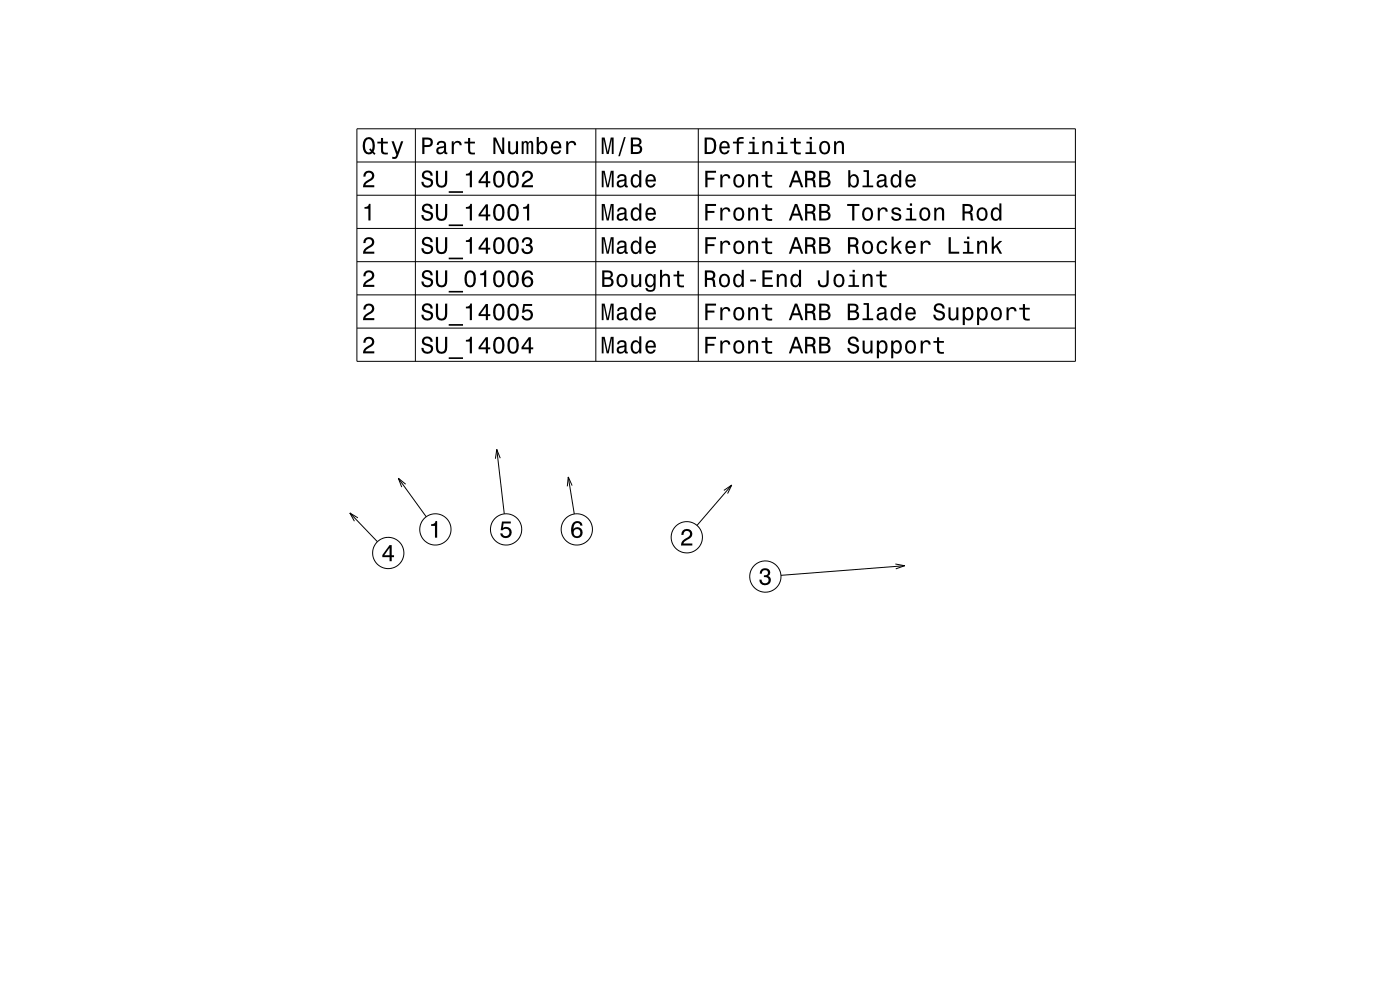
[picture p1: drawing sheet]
<svg xmlns="http://www.w3.org/2000/svg" width="297mm" height="210mm" viewBox="0 0 297 210" stroke-linecap="round" stroke-linejoin="round" font-family="sans-serif">
<g fill="#000">
<path d="M77.4 36.5a1.18 1.18 0 0 1 1.9 .3 1.18 1.18 0 0 1-.9 1.7l-.6 .4-.3 .4h1.9v.4h-2.4a1.8 1.8 0 0 1 1.4-1.7 .71 .71 0 0 0 .5-.9 .71 .71 0 0 0-.8-.5 .71 .71 0 0 0-.6 .9h-.4l.1-.6z" fill-rule="evenodd"/>
<path d="M77.3 29.6a2.52 2.52 0 0 0 .4 3l.5 .2 .8-.3 .4 .4 .3-.3-.4-.4a2.14 2.14 0 0 0-.8-3.1l-.8 .1zM77.9 29.6l.3-.1a1.69 1.69 0 0 1 .7 2.3l-.3-.3-.3 .2 .4 .4a.64 .64 0 0 1-1.1-.1 2.26 2.26 0 0 1 .3-2.4zM80.8 29.3v.8h-.7v.3h.7v1.8a1.05 1.05 0 0 0 1.5 .5v-.3a.68 .68 0 0 1-1-.4v-1.6h1v-.3h-1v-.8zM83.1 30l1 2.8-.2 .4-.7 .1v.4a.89 .89 0 0 0 1.3-.7l1.1-3h-.5l-.8 2.2-.8-2.2z" fill-rule="evenodd"/>
<path d="M89.6 29.2v3.5h.4v-1.5a1.34 1.34 0 0 0 1.8-1 .93 .93 0 0 0-1-1zM90 29.6a1.12 1.12 0 0 1 1.3 .3 .6 .6 0 0 1 0 .7 .6 .6 0 0 1-.7 .2h-.6zM92.9 30.1l-.2 .7h.4a.55 .55 0 0 1 .6-.6 .55 .55 0 0 1 .4 .8h-.2a1 1 0 0 0-1 .3 1 1 0 0 0-.3 1 .94 .94 0 0 0 1.6 0l.1 .3 .6 .1v-.4h-.2l-.1-1.6a1.02 1.02 0 0 0-.6-.8 1.02 1.02 0 0 0-1.1 .2zM93.1 31.6l1.1-.3a.77 .77 0 0 1-.2 .9 .77 .77 0 0 1-.9 .1zM95.8 30v2.7h.5v-1.6a.66 .66 0 0 1 .3-.8 .66 .66 0 0 1 .9 .3v.2h.5a.89 .89 0 0 0-.7-.9 .89 .89 0 0 0-1.1 .5v-.4zM99.3 29.3v.8h-.8v.3h.8v1.8a1.04 1.04 0 0 0 1.5 .5v-.3a.68 .68 0 0 1-1-.4l-.1-1.6h1.1v-.3h-1.1v-.8zM104.7 29.2v3.5h.4v-2.9l1.3 2.9h.6v-3.5h-.5v2.8l-1.3-2.8zM107.8 30v1.7a.89 .89 0 0 0 .6 1 .89 .89 0 0 0 1.1-.4v.4h.4v-2.7h-.4v1.5a.65 .65 0 0 1-.4 .8 .65 .65 0 0 1-.8-.3l-.1-2zM110.7 30v2.7h.4v-1.8l.2-.6h.3l.1 .2v2.2h.4v-2.1l.4-.4 .2 .2v.4v1.9h.4v-1.9a.69 .69 0 0 0-.5-.9l-.6 .4-.1-.3-.4-.1-.4 .4v-.3zM113.9 29.1v3.6h.4v-.4a.93 .93 0 0 0 1 .5 .93 .93 0 0 0 .7-.9 1.5 1.5 0 0 0-.9-2l-.5 .1-.3 .4v-1.3zM114.5 30.5a.63 .63 0 0 1 .7-.2 .63 .63 0 0 1 .4 .6 1.13 1.13 0 0 1-.6 1.5 1.18 1.18 0 0 1-.5-1.9zM117.2 30.3a1.54 1.54 0 0 0 .7 2.5 1.06 1.06 0 0 0 1.1-.9h-.4l-.2 .4-.4 .1a.76 .76 0 0 1-.7-.9h1.8a1.17 1.17 0 0 0-.5-1.4 1.17 1.17 0 0 0-1.4 .2zM117.5 30.5a.66 .66 0 0 1 .8-.2 .66 .66 0 0 1 .3 .8h-1.3zM120.1 30v2.7h.5v-1.6a.66 .66 0 0 1 .3-.8 .66 .66 0 0 1 .9 .3v.2h.4a.89 .89 0 0 0-.7-.9 .89 .89 0 0 0-1 .5v-.4z" fill-rule="evenodd"/>
<path d="M89.8 36.4a.96 .96 0 0 0-.3 1.1 .96 .96 0 0 0 1 .6 .77 .77 0 0 1 .9 .9 .84 .84 0 0 1-1 .4 .84 .84 0 0 1-.6-.8h-.4a1.21 1.21 0 0 0 1.5 1.3 1.21 1.21 0 0 0 .7-1.9l-.8-.3a.71 .71 0 0 1-.8-.6 .7 .7 0 0 1 .7-.6 .7 .7 0 0 1 .6 .8h.5a1.17 1.17 0 0 0-.7-1.1 1.17 1.17 0 0 0-1.3 .2zM92.5 36.2v2.2a1.22 1.22 0 0 0 1.2 1.4 1.22 1.22 0 0 0 1.2-1.4v-2.2h-.5v2.2a.77 .77 0 0 1-.7 1 .77 .77 0 0 1-.8-1v-2.2zM95.2 40.6v.3h3v-.3zM98.8 36.9v.3h.9v2.5h.4v-3.5h-.3a.77 .77 0 0 1-1 .7zM103.1 36.3l-1.6 2.1v.5h1.6v.8h.4v-.8h.5v-.4h-.5v-2.2zM103.1 36.9v1.6h-1.2zM104.9 36.7a2.67 2.67 0 0 0 .4 3 1.14 1.14 0 0 0 1.6-.9 2.31 2.31 0 0 0-.6-2.5l-.5-.1-.5 .1zM105.5 36.7h.7a2.37 2.37 0 0 1 0 2.6h-.7a2.38 2.38 0 0 1 0-2.6zM108 36.7a2.67 2.67 0 0 0 .3 3 1.14 1.14 0 0 0 1.7-.9 2.31 2.31 0 0 0-.6-2.5l-.5-.1-.6 .1zM108.5 36.7h.7a2.38 2.38 0 0 1 0 2.6h-.7a2.37 2.37 0 0 1 0-2.6zM111.1 36.5l-.4 1h.5a.71 .71 0 0 1 .5-.9 .71 .71 0 0 1 .9 .5 .71 .71 0 0 1-.5 .9 1.8 1.8 0 0 0-1.4 1.7h2.4v-.4h-1.9a2.23 2.23 0 0 1 1.4-1.2 1.13 1.13 0 0 0 .1-1.7 1.13 1.13 0 0 0-1.6 .1z" fill-rule="evenodd"/>
<path d="M127.7 29.2v3.5h.3v-3.2l.7 3.2h.4l.7-3.2v3.2h.4v-3.5h-.6l-.7 3.1-.6-3.1zM132.4 29.1l-1.2 4h.3l1.2-4zM133.8 29.2v3.5h1.3a.98 .98 0 0 0 1.1-.8 .98 .98 0 0 0-.6-1.1 .86 .86 0 0 0 .4-1.1 .86 .86 0 0 0-.9-.5zM134.3 29.6h.7a.53 .53 0 0 1 .6 .5 .53 .53 0 0 1-.6 .5h-.7zM134.3 31.1h.7a.61 .61 0 0 1 .8 .5 .61 .61 0 0 1-.7 .7h-.8z" fill-rule="evenodd"/>
<path d="M127.7 36.2v3.5h.3v-3.2l.7 3.2h.4l.7-3.2v3.2h.4v-3.5h-.6l-.7 3.1-.6-3.1zM131.2 37.2l-.3 .6h.4a.55 .55 0 0 1 .7-.5 .55 .55 0 0 1 .4 .7l-.2 .1a1 1 0 0 0-1.1 .2 1 1 0 0 0-.2 1 .94 .94 0 0 0 1.6 .1l.1 .3h.6v-.3l-.3-.1v-1.6a1.02 1.02 0 0 0-.7-.8 1.02 1.02 0 0 0-1 .3zM131.4 38.7l1.1-.4a.77 .77 0 0 1-.2 .9 .77 .77 0 0 1-.9 .1zM134.1 37.3a1.57 1.57 0 0 0 .7 2.5l.5-.1 .3-.4v.4h.5v-3.6h-.5v1.3a.89 .89 0 0 0-1.5-.1zM134.4 37.6a.62 .62 0 0 1 .7-.3 .62 .62 0 0 1 .5 .6 1.12 1.12 0 0 1-.7 1.5 1.19 1.19 0 0 1-.5-1.8zM137.2 37.3a1.54 1.54 0 0 0 .8 2.5 1.06 1.06 0 0 0 1.1-.9h-.4l-.3 .4-.3 .1a.76 .76 0 0 1-.7-.9h1.7a1.16 1.16 0 0 0-.4-1.4 1.16 1.16 0 0 0-1.5 .2zM137.6 37.5a.66 .66 0 0 1 .8-.1 .66 .66 0 0 1 .3 .7h-1.3z" fill-rule="evenodd"/>
<path d="M149.6 36.2v3.5h.5v-1.6h1.5v-.4h-1.5v-1.1h1.8v-.4zM152.8 37v2.7h.5v-1.5a.66 .66 0 0 1 .3-.8 .66 .66 0 0 1 .8 .2l.1 .3h.4a.89 .89 0 0 0-.7-1 .89 .89 0 0 0-1 .6v-.5zM155.9 37.3a1.53 1.53 0 0 0 .8 2.5 1.48 1.48 0 0 0 1.2-1.4 1.48 1.48 0 0 0-1.2-1.5l-.5 .1zM156.2 37.6a.67 .67 0 0 1 .7-.3 .67 .67 0 0 1 .5 .6 1.11 1.11 0 0 1-.7 1.5 1.17 1.17 0 0 1-.5-1.8zM158.7 37v2.7h.5v-1.5a.63 .63 0 0 1 .4-.8 .63 .63 0 0 1 .8 .3v2h.4v-1.8a.89 .89 0 0 0-.6-.9 .89 .89 0 0 0-1.1 .4v-.4zM162.4 36.3v.8h-.8v.4h.8v1.8a1.04 1.04 0 0 0 1.4 .5v-.4a.68 .68 0 0 1-1-.3v-1.6h1v-.4h-1v-.8zM168.6 36.2l-1.3 3.5h.5l.4-1h1.4l.3 1h.5l-1.3-3.5zM168.9 36.7l.5 1.6h-1.1zM170.8 36.2v3.5h.5v-1.5a.84 .84 0 0 1 1.2 .6l.1 .9h.5l-.3-1.5-.2-.2a.97 .97 0 0 0 .4-1.1 .97 .97 0 0 0-1-.7zM171.3 36.7a1.09 1.09 0 0 1 1.2 .3 .6 .6 0 0 1-.1 .6 .6 .6 0 0 1-.6 .2h-.5zM173.8 36.2v3.5h1.3a.98 .98 0 0 0 1.1-.7 .98 .98 0 0 0-.6-1.2 .86 .86 0 0 0 .4-1 .86 .86 0 0 0-1-.6zM174.2 36.6h.8a.53 .53 0 0 1 .6 .6 .53 .53 0 0 1-.7 .5h-.7zM174.2 38.1h.8a.61 .61 0 0 1 .7 .6 .61 .61 0 0 1-.7 .6h-.8zM179.9 36.1v3.6h.5v-.4a.92 .92 0 0 0 1 .5 .92 .92 0 0 0 .7-.8 1.5 1.5 0 0 0-.9-2.1l-.5 .1-.3 .4v-1.3zM180.6 37.6a.63 .63 0 0 1 .7-.3 .63 .63 0 0 1 .4 .6 1.13 1.13 0 0 1-.6 1.5 1.18 1.18 0 0 1-.5-1.8zM183.2 36.1v.4h.7v2.8h-.9v.4h2.2v-.4h-.9v-3.2zM186.3 37.2l-.2 .6h.4a.55 .55 0 0 1 .6-.5 .55 .55 0 0 1 .4 .7l-.2 .1a1 1 0 0 0-1 .2 1 1 0 0 0-.3 1 .94 .94 0 0 0 1.7 .1l.1 .3h.5v-.3l-.2-.1-.1-1.6a1.02 1.02 0 0 0-.6-.8 1.02 1.02 0 0 0-1.1 .3zM186.5 38.7l1.1-.4a.77 .77 0 0 1-.2 .9 .77 .77 0 0 1-.9 .1zM189.2 37.3a1.57 1.57 0 0 0 .8 2.5l.4-.1 .3-.4v.4h.5v-3.6h-.4v1.3a.89 .89 0 0 0-1.6-.1zM189.6 37.6a.62 .62 0 0 1 .6-.3 .62 .62 0 0 1 .5 .6 1.12 1.12 0 0 1-.7 1.5 1.19 1.19 0 0 1-.4-1.8zM192.3 37.3a1.54 1.54 0 0 0 .8 2.5 1.06 1.06 0 0 0 1.1-.9h-.4l-.2 .4-.4 .1a.76 .76 0 0 1-.7-.9h1.8a1.16 1.16 0 0 0-.5-1.4 1.16 1.16 0 0 0-1.5 .2zM192.7 37.5a.66 .66 0 0 1 .8-.1 .66 .66 0 0 1 .3 .7h-1.3z" fill-rule="evenodd"/>
<path d="M149.5 29.2v3.5h1.2a1.42 1.42 0 0 0 1.3-1.8 1.39 1.39 0 0 0-1.3-1.7zM150 29.6l1 .1a1.89 1.89 0 0 1 0 2.5l-1 .1zM152.9 30.3a1.54 1.54 0 0 0 .8 2.5 1.06 1.06 0 0 0 1.1-.9h-.5l-.2 .4-.4 .1a.75 .75 0 0 1-.7-.9h1.8a1.16 1.16 0 0 0-.5-1.4 1.16 1.16 0 0 0-1.4 .2zM153.2 30.5a.66 .66 0 0 1 .8-.2 .66 .66 0 0 1 .4 .8h-1.4zM155.5 30.1v.3h.8v2.3h.4v-2.3h1.1v-.3h-1.1l.1-.4 .3-.2h.7v-.4a1.04 1.04 0 0 0-1.5 .7v.3zM158.9 30.1v.3h.7v1.9h-.9v.4h2.3v-.4h-.9v-2.2zM159.6 29.1v.5h.5v-.5zM161.8 30v2.7h.4v-1.6a.63 .63 0 0 1 .5-.8 .63 .63 0 0 1 .7 .7v1.7h.5v-1.8a.89 .89 0 0 0-.7-1 .89 .89 0 0 0-1 .5v-.4zM165 30.1v.3h.7v1.9h-.9v.4h2.3v-.4h-.9v-2.2zM165.7 29.1v.5h.5v-.5zM168.4 29.3v.8h-.7v.3h.7l.1 1.8a1.05 1.05 0 0 0 1.4 .5v-.3a.68 .68 0 0 1-1-.4v-1.6h1v-.3h-1v-.8zM171.1 30.1v.3h.7v1.9h-.9v.4h2.2v-.4h-.9v-2.2zM171.8 29.1v.5h.4v-.5zM174.1 30.3a1.52 1.52 0 0 0 .8 2.5 1.48 1.48 0 0 0 1.2-1.5 1.48 1.48 0 0 0-1.2-1.4l-.4 .1zM174.4 30.5a.67 .67 0 0 1 .7-.2 .67 .67 0 0 1 .5 .6 1.11 1.11 0 0 1-.7 1.5 1.17 1.17 0 0 1-.5-1.9zM176.9 30v2.7h.5v-1.6a.63 .63 0 0 1 .5-.8 .63 .63 0 0 1 .7 .7v1.7h.4v-1.8a.89 .89 0 0 0-.6-1 .89 .89 0 0 0-1 .5v-.4z" fill-rule="evenodd"/>
<path d="M77.4 50.6a1.18 1.18 0 0 1 1.9 .3 1.18 1.18 0 0 1-.9 1.7l-.6 .3-.3 .5h1.9v.4h-2.4a1.8 1.8 0 0 1 1.4-1.7 .71 .71 0 0 0 .5-.9 .71 .71 0 0 0-.8-.5 .71 .71 0 0 0-.6 .9h-.4l.1-.6z" fill-rule="evenodd"/>
<path d="M77.3 43.9a.78 .78 0 0 0 1-.7h.3v3.6h-.5v-2.5h-.8z" fill-rule="evenodd"/>
<path d="M89.8 43.5a.96 .96 0 0 0-.3 1 .96 .96 0 0 0 1 .7 .77 .77 0 0 1 .9 .9 .84 .84 0 0 1-1 .3 .84 .84 0 0 1-.6-.8h-.4a1.21 1.21 0 0 0 1.5 1.3 1.21 1.21 0 0 0 .7-1.8l-.8-.3a.72 .72 0 0 1-.8-.7 .7 .7 0 0 1 .7-.5 .7 .7 0 0 1 .6 .7h.5a1.17 1.17 0 0 0-.7-1.1 1.17 1.17 0 0 0-1.3 .3zM92.5 43.3v2.1a1.22 1.22 0 0 0 1.2 1.5 1.22 1.22 0 0 0 1.2-1.5v-2.1h-.5v2.2a.77 .77 0 0 1-.7 .9 .77 .77 0 0 1-.8-.9v-2.2zM95.2 47.6v.4h3v-.4zM98.8 43.9v.4h.9v2.5h.4v-3.6h-.3a.77 .77 0 0 1-1 .7zM103.1 43.3l-1.6 2.2v.4h1.6v.9h.4v-.9h.5v-.4h-.5v-2.2zM103.1 43.9v1.6h-1.2zM104.9 43.7a2.66 2.66 0 0 0 .4 3.1 1.14 1.14 0 0 0 1.6-.9 2.31 2.31 0 0 0-.6-2.5l-.5-.2-.5 .2zM105.5 43.8h.7a2.37 2.37 0 0 1 0 2.6h-.7a2.38 2.38 0 0 1 0-2.6zM108 43.7a2.66 2.66 0 0 0 .3 3.1 1.14 1.14 0 0 0 1.7-.9 2.31 2.31 0 0 0-.6-2.5l-.5-.2-.6 .2zM108.5 43.8h.7a2.38 2.38 0 0 1 0 2.6h-.7a2.37 2.37 0 0 1 0-2.6zM111 43.9v.4h.8v2.5h.5v-3.6h-.4a.77 .77 0 0 1-.9 .7z" fill-rule="evenodd"/>
<path d="M89.8 50.5a.96 .96 0 0 0-.3 1.1 .96 .96 0 0 0 1 .6 .77 .77 0 0 1 .9 .9 .84 .84 0 0 1-1 .4 .84 .84 0 0 1-.6-.8h-.4a1.21 1.21 0 0 0 1.5 1.2 1.21 1.21 0 0 0 .7-1.8l-.8-.3a.71 .71 0 0 1-.8-.6 .7 .7 0 0 1 .7-.6 .7 .7 0 0 1 .6 .8h.5a1.17 1.17 0 0 0-.7-1.2 1.17 1.17 0 0 0-1.3 .3zM92.5 50.3v2.2a1.22 1.22 0 0 0 1.2 1.4 1.22 1.22 0 0 0 1.2-1.4v-2.2h-.5v2.2a.77 .77 0 0 1-.7 1 .77 .77 0 0 1-.8-1v-2.2zM95.2 54.7v.3h3v-.3zM98.8 51v.3h.9v2.5h.4v-3.5h-.3a.77 .77 0 0 1-1 .7zM103.1 50.4l-1.6 2.1v.4h1.6v.9h.4v-.9h.5v-.4h-.5v-2.1zM103.1 51v1.5h-1.2zM104.9 50.8a2.67 2.67 0 0 0 .4 3 1.14 1.14 0 0 0 1.6-.9 2.31 2.31 0 0 0-.6-2.5l-.5-.1-.5 .1zM105.5 50.8h.7a2.37 2.37 0 0 1 0 2.6h-.7a2.38 2.38 0 0 1 0-2.6zM108 50.8a2.67 2.67 0 0 0 .3 3 1.14 1.14 0 0 0 1.7-.9 2.31 2.31 0 0 0-.6-2.5l-.5-.1-.6 .1zM108.5 50.8h.7a2.38 2.38 0 0 1 0 2.6h-.7a2.37 2.37 0 0 1 0-2.6zM111 50.6l-.3 .8h.4a.62 .62 0 0 1 .4-.7 .62 .62 0 0 1 .8 .3 .62 .62 0 0 1-.2 .8h-.5v.4a.72 .72 0 0 1 .9 .4 .72 .72 0 0 1-.5 1 .72 .72 0 0 1-.9-.5v-.4h-.5a1.18 1.18 0 0 0 1.5 1.2 1.18 1.18 0 0 0 .6-1.8l-.2-.2a.9 .9 0 0 0 .4-1.1 .9 .9 0 0 0-1.1-.5z" fill-rule="evenodd"/>
<path d="M89.8 57.6a.96 .96 0 0 0-.3 1 .96 .96 0 0 0 1 .6 .77 .77 0 0 1 .9 1 .84 .84 0 0 1-1 .3 .84 .84 0 0 1-.6-.8h-.4a1.21 1.21 0 0 0 1.5 1.3 1.21 1.21 0 0 0 .7-1.8l-.8-.3a.72 .72 0 0 1-.8-.7 .7 .7 0 0 1 .7-.5 .7 .7 0 0 1 .6 .7h.5a1.17 1.17 0 0 0-.7-1.1 1.17 1.17 0 0 0-1.3 .3zM92.5 57.4v2.1a1.22 1.22 0 0 0 1.2 1.5 1.22 1.22 0 0 0 1.2-1.5v-2.1h-.5v2.2a.77 .77 0 0 1-.7 .9 .77 .77 0 0 1-.8-.9v-2.2zM95.2 61.7v.4h3v-.4zM98.8 57.8a2.67 2.67 0 0 0 .4 3.1 1.14 1.14 0 0 0 1.7-1 2.31 2.31 0 0 0-.6-2.4l-.6-.2-.5 .2zM99.4 57.8h.7a2.38 2.38 0 0 1 0 2.7h-.7a2.37 2.37 0 0 1 0-2.7zM101.9 58v.4h.8v2.5h.5v-3.6h-.4a.77 .77 0 0 1-.9 .7zM104.9 57.8a2.67 2.67 0 0 0 .4 3.1 1.14 1.14 0 0 0 1.6-1 2.31 2.31 0 0 0-.6-2.4l-.5-.2-.5 .2zM105.5 57.8h.7a2.37 2.37 0 0 1 0 2.7h-.7a2.38 2.38 0 0 1 0-2.7zM108 57.8a2.67 2.67 0 0 0 .3 3.1 1.14 1.14 0 0 0 1.7-1 2.31 2.31 0 0 0-.6-2.4l-.5-.2-.6 .2zM108.5 57.8h.7a2.38 2.38 0 0 1 0 2.7h-.7a2.37 2.37 0 0 1 0-2.7zM111.2 57.6a2.4 2.4 0 0 0 .2 3.3 1.16 1.16 0 0 0 1.5-.4 1.16 1.16 0 0 0-.2-1.5 1.16 1.16 0 0 0-1.5 0 1.02 1.02 0 0 1 .8-1.3 .58 .58 0 0 1 .6 .6h.5a1.12 1.12 0 0 0-.7-.9 1.12 1.12 0 0 0-1.2 .2zM111.2 59.8a.75 .75 0 0 1 1.4 0 .75 .75 0 0 1-1.4 0z" fill-rule="evenodd"/>
<path d="M127.7 43.3v3.5h.3v-3.2l.7 3.2h.4l.7-3.2v3.2h.4v-3.5h-.6l-.7 3.1-.6-3.1zM131.2 44.2l-.3 .6h.4a.55 .55 0 0 1 .7-.5 .55 .55 0 0 1 .4 .8h-.2a1 1 0 0 0-1.1 .3 1 1 0 0 0-.2 1 .94 .94 0 0 0 1.6 0l.1 .3 .6 .1v-.4h-.3v-1.6a1.02 1.02 0 0 0-.7-.8 1.02 1.02 0 0 0-1 .2zM131.4 45.7l1.1-.3a.77 .77 0 0 1-.2 .9 .77 .77 0 0 1-.9 .1zM134.1 44.3a1.57 1.57 0 0 0 .7 2.6l.5-.2 .3-.3v.4h.5v-3.7h-.5v1.4a.89 .89 0 0 0-1.5-.2zM134.4 44.6a.62 .62 0 0 1 .7-.2 .62 .62 0 0 1 .5 .6 1.12 1.12 0 0 1-.7 1.5 1.19 1.19 0 0 1-.5-1.9zM137.2 44.3a1.54 1.54 0 0 0 .8 2.6 1.06 1.06 0 0 0 1.1-.9h-.4l-.3 .3-.3 .2a.76 .76 0 0 1-.7-1h1.7a1.17 1.17 0 0 0-.4-1.3 1.17 1.17 0 0 0-1.5 .1zM137.6 44.6a.66 .66 0 0 1 .8-.2 .66 .66 0 0 1 .3 .8h-1.3z" fill-rule="evenodd"/>
<path d="M127.7 50.3v3.5h.3v-3.2l.7 3.2h.4l.7-3.2v3.2h.4v-3.5h-.6l-.7 3.1-.6-3.1zM131.2 51.2l-.3 .7h.4a.55 .55 0 0 1 .7-.5 .55 .55 0 0 1 .4 .7l-.2 .1a1.14 1.14 0 0 0-1.4 .9 .73 .73 0 0 0 .8 .8l.5-.1 .4-.3 .1 .3h.6v-.3l-.3-.1v-1.6a1.02 1.02 0 0 0-.7-.8 1.02 1.02 0 0 0-1 .2zM131.4 52.8l1.1-.4a.77 .77 0 0 1-.2 .9 .77 .77 0 0 1-.9 .1zM134.1 51.4a1.57 1.57 0 0 0 .7 2.5l.5-.1 .3-.4v.4h.5v-3.6h-.5v1.3a.89 .89 0 0 0-1.5-.1zM134.4 51.7a.62 .62 0 0 1 .7-.3 .62 .62 0 0 1 .5 .6 1.12 1.12 0 0 1-.7 1.5 1.19 1.19 0 0 1-.5-1.8zM137.2 51.4a1.54 1.54 0 0 0 .8 2.5 1.06 1.06 0 0 0 1.1-.9h-.4l-.3 .4-.3 .1a.76 .76 0 0 1-.7-.9h1.7a1.16 1.16 0 0 0-.4-1.4 1.16 1.16 0 0 0-1.5 .2zM137.6 51.6a.66 .66 0 0 1 .8-.1 .66 .66 0 0 1 .3 .7h-1.3z" fill-rule="evenodd"/>
<path d="M127.8 57.4v3.5h1.3a.98 .98 0 0 0 1.1-.8 .98 .98 0 0 0-.7-1.1 .86 .86 0 0 0 .5-1.1 .86 .86 0 0 0-1-.5zM128.2 57.8h.7a.53 .53 0 0 1 .7 .5 .53 .53 0 0 1-.7 .5h-.7zM128.2 59.2h.8a.61 .61 0 0 1 .7 .6 .61 .61 0 0 1-.7 .6h-.8zM131.1 58.4a1.53 1.53 0 0 0 .9 2.6 1.48 1.48 0 0 0 1.1-1.5 1.48 1.48 0 0 0-1.1-1.4l-.5 .1zM131.4 58.7a.67 .67 0 0 1 .7-.2 .67 .67 0 0 1 .5 .6 1.11 1.11 0 0 1-.6 1.5 1.17 1.17 0 0 1-.6-1.9zM133.9 58.2v1.7a.89 .89 0 0 0 .6 1 .89 .89 0 0 0 1.1-.5v.5h.4v-2.7h-.4v1.5a.65 .65 0 0 1-.4 .8 .65 .65 0 0 1-.8-.3v-2zM137.1 58.4a1.58 1.58 0 0 0 .8 2.6l.4-.2 .4-.4a.73 .73 0 0 1-.3 1.1 .73 .73 0 0 1-1-.4h-.5a1.1 1.1 0 0 0 1.3 .8 1.1 1.1 0 0 0 .9-1.2v-2.5h-.4v.4l-.4-.4a.9 .9 0 0 0-1.2 .2zM137.5 58.7a.63 .63 0 0 1 .7-.2 .63 .63 0 0 1 .4 .6 1.11 1.11 0 0 1-.6 1.5 1.2 1.2 0 0 1-.5-1.9zM140 57.2v3.7h.5v-1.6a.63 .63 0 0 1 .5-.9 .63 .63 0 0 1 .7 .8v1.7h.4v-1.8a.88 .88 0 0 0-.6-1 .88 .88 0 0 0-1 .4v-1.3zM143.7 57.5v.7h-.8v.4h.8v1.8a1.05 1.05 0 0 0 1.4 .5v-.3a.68 .68 0 0 1-1-.4v-1.6h1v-.4h-1v-.7z" fill-rule="evenodd"/>
<path d="M149.6 43.3v3.5h.5v-1.6h1.5v-.5h-1.5v-1h1.8v-.4zM152.8 44.1v2.7h.5v-1.6a.66 .66 0 0 1 .3-.8 .66 .66 0 0 1 .8 .3l.1 .2h.4a.89 .89 0 0 0-.7-.9 .89 .89 0 0 0-1 .5v-.4zM155.9 44.3a1.52 1.52 0 0 0 .8 2.6 1.48 1.48 0 0 0 1.2-1.5 1.48 1.48 0 0 0-1.2-1.4l-.5 .1zM156.2 44.6a.67 .67 0 0 1 .7-.2 .67 .67 0 0 1 .5 .6 1.11 1.11 0 0 1-.7 1.5 1.17 1.17 0 0 1-.5-1.9zM158.7 44.1v2.7h.5v-1.6a.63 .63 0 0 1 .4-.8 .63 .63 0 0 1 .8 .4v2h.4v-1.8a.89 .89 0 0 0-.6-1 .89 .89 0 0 0-1.1 .5v-.4zM162.4 43.4v.8h-.8v.3h.8v1.8a1.05 1.05 0 0 0 1.4 .5v-.3a.68 .68 0 0 1-1-.4v-1.6h1v-.3h-1v-.8zM168.6 43.3l-1.3 3.5h.5l.4-1.1h1.4l.3 1.1h.5l-1.3-3.5zM168.9 43.8l.5 1.5h-1.1zM170.8 43.3v3.5h.5v-1.5a.85 .85 0 0 1 1.2 .5l.1 1h.5l-.3-1.5-.2-.2a.97 .97 0 0 0 .4-1.2 .97 .97 0 0 0-1-.6zM171.3 43.7a1.08 1.08 0 0 1 1.2 .3 .6 .6 0 0 1-.1 .7 .6 .6 0 0 1-.6 .2h-.5zM173.8 43.3v3.5h1.3a.98 .98 0 0 0 1.1-.8 .98 .98 0 0 0-.6-1.1 .86 .86 0 0 0 .4-1.1 .86 .86 0 0 0-1-.5zM174.2 43.7h.8a.53 .53 0 0 1 .6 .5 .53 .53 0 0 1-.7 .5h-.7zM174.2 45.1h.8a.61 .61 0 0 1 .7 .6 .61 .61 0 0 1-.7 .7h-.8zM179.7 43.3v.4h1.1v3.1h.5v-3.1h1v-.4zM183.2 44.3a1.53 1.53 0 0 0 .9 2.6 1.48 1.48 0 0 0 1.1-1.5 1.48 1.48 0 0 0-1.1-1.4l-.5 .1zM183.5 44.6a.67 .67 0 0 1 .7-.2 .67 .67 0 0 1 .5 .6 1.11 1.11 0 0 1-.6 1.5 1.17 1.17 0 0 1-.6-1.9zM186.2 44.1v2.7h.5v-1.6a.66 .66 0 0 1 .3-.8 .66 .66 0 0 1 .8 .3l.1 .2h.4a.89 .89 0 0 0-.7-.9 .89 .89 0 0 0-1 .5v-.4zM189.4 44.2a.75 .75 0 0 0-.2 .8 .75 .75 0 0 0 .7 .5l.8 .4a.63 .63 0 0 1-.6 .6 .63 .63 0 0 1-.6-.6h-.4a1.1 1.1 0 0 0 1 1 1.1 1.1 0 0 0 1.1-.9 .78 .78 0 0 0-.8-.8l-.7-.2a.53 .53 0 0 1 .4-.7 .53 .53 0 0 1 .6 .5h.4a1.03 1.03 0 0 0-.7-.9 1.03 1.03 0 0 0-1 .3zM192.3 44.2v.3h.7v1.9h-.9v.4h2.3v-.4h-.9v-2.2zM193 43.1v.6h.5v-.6zM195.3 44.3a1.52 1.52 0 0 0 .9 2.6 1.48 1.48 0 0 0 1.2-1.5 1.48 1.48 0 0 0-1.2-1.4l-.5 .1zM195.7 44.6a.67 .67 0 0 1 .7-.2 .67 .67 0 0 1 .5 .6 1.11 1.11 0 0 1-.7 1.5 1.17 1.17 0 0 1-.5-1.9zM198.2 44.1v2.7h.4v-1.6a.63 .63 0 0 1 .4-.8 .63 .63 0 0 1 .8 .4v2h.5v-1.8a.89 .89 0 0 0-.6-1 .89 .89 0 0 0-1.1 .5v-.4zM204.2 43.3v3.5h.4v-1.5a.85 .85 0 0 1 1.3 .5l.1 1h.5l-.3-1.5-.3-.2a.97 .97 0 0 0 .5-1.2 .97 .97 0 0 0-1-.6zM204.6 43.7a1.08 1.08 0 0 1 1.3 .3 .6 .6 0 0 1-.1 .7 .6 .6 0 0 1-.6 .2h-.6zM207.5 44.3a1.52 1.52 0 0 0 .8 2.6 1.48 1.48 0 0 0 1.2-1.5 1.48 1.48 0 0 0-1.2-1.4l-.5 .1zM207.8 44.6a.67 .67 0 0 1 .7-.2 .67 .67 0 0 1 .5 .6 1.11 1.11 0 0 1-.7 1.5 1.17 1.17 0 0 1-.5-1.9zM210.5 44.3a1.57 1.57 0 0 0 .7 2.6l.5-.2 .3-.3v.4h.4v-3.7h-.4v1.4a.89 .89 0 0 0-1.5-.2zM210.8 44.6a.62 .62 0 0 1 .7-.2 .62 .62 0 0 1 .4 .6 1.12 1.12 0 0 1-.6 1.5 1.19 1.19 0 0 1-.5-1.9z" fill-rule="evenodd"/>
<path d="M149.6 50.3v3.5h.5v-1.6h1.5v-.4h-1.5v-1.1h1.8v-.4zM152.8 51.1v2.7h.5v-1.5a.66 .66 0 0 1 .3-.8 .66 .66 0 0 1 .8 .2l.1 .3h.4a.89 .89 0 0 0-.7-1 .89 .89 0 0 0-1 .6v-.5zM155.9 51.4a1.53 1.53 0 0 0 .8 2.5 1.48 1.48 0 0 0 1.2-1.4 1.48 1.48 0 0 0-1.2-1.5l-.5 .1zM156.2 51.7a.67 .67 0 0 1 .7-.3 .67 .67 0 0 1 .5 .6 1.11 1.11 0 0 1-.7 1.5 1.17 1.17 0 0 1-.5-1.8zM158.7 51.1v2.7h.5v-1.5a.63 .63 0 0 1 .4-.8 .63 .63 0 0 1 .8 .3v2h.4v-1.8a.89 .89 0 0 0-.6-.9 .89 .89 0 0 0-1.1 .4v-.4zM162.4 50.4v.8h-.8v.4h.8v1.8a1.04 1.04 0 0 0 1.4 .5v-.4a.68 .68 0 0 1-1-.3v-1.6h1v-.4h-1v-.8zM168.6 50.3l-1.3 3.5h.5l.4-1h1.4l.3 1h.5l-1.3-3.5zM168.9 50.8l.5 1.6h-1.1zM170.8 50.3v3.5h.5v-1.5a.84 .84 0 0 1 1.2 .6l.1 .9h.5l-.3-1.5-.2-.2a.97 .97 0 0 0 .4-1.1 .97 .97 0 0 0-1-.7zM171.3 50.7a1.09 1.09 0 0 1 1.2 .3 .6 .6 0 0 1-.1 .7 .6 .6 0 0 1-.6 .2h-.5zM173.8 50.3v3.5h1.3a.98 .98 0 0 0 1.1-.7 .98 .98 0 0 0-.6-1.2 .86 .86 0 0 0 .4-1 .86 .86 0 0 0-1-.6zM174.2 50.7h.8a.53 .53 0 0 1 .6 .6 .53 .53 0 0 1-.7 .5h-.7zM174.2 52.2h.8a.61 .61 0 0 1 .7 .6 .61 .61 0 0 1-.7 .6h-.8zM179.9 50.3v3.5h.5v-1.5a.85 .85 0 0 1 1.2 .6l.1 .9h.5l-.2-1.5-.3-.2a.97 .97 0 0 0 .4-1.1 .97 .97 0 0 0-1-.7zM180.4 50.7a1.09 1.09 0 0 1 1.2 .3 .6 .6 0 0 1-.1 .7 .6 .6 0 0 1-.6 .2h-.5zM183.2 51.4a1.53 1.53 0 0 0 .9 2.5 1.48 1.48 0 0 0 1.1-1.4 1.48 1.48 0 0 0-1.1-1.5l-.5 .1zM183.5 51.7a.67 .67 0 0 1 .7-.3 .67 .67 0 0 1 .5 .6 1.11 1.11 0 0 1-.6 1.5 1.17 1.17 0 0 1-.6-1.8zM186.3 51.4a1.53 1.53 0 0 0 .8 2.5 1.05 1.05 0 0 0 1.1-1.1h-.4a.67 .67 0 0 1-.6 .7 .67 .67 0 0 1-.7-.6 1.12 1.12 0 0 1 .6-1.5 .6 .6 0 0 1 .7 .6h.4a1.09 1.09 0 0 0-.8-1 1.09 1.09 0 0 0-1.1 .4zM189.1 50.2v3.6h.5v-.9l.5-.5 .7 1.4h.5l-.9-1.7 1-1h-.6l-1.2 1.2v-2.1zM192.3 51.4a1.54 1.54 0 0 0 .8 2.5 1.06 1.06 0 0 0 1.1-.9h-.4l-.2 .4-.4 .1a.76 .76 0 0 1-.7-.9h1.8a1.16 1.16 0 0 0-.5-1.4 1.16 1.16 0 0 0-1.5 .2zM192.7 51.6a.66 .66 0 0 1 .8-.1 .66 .66 0 0 1 .3 .7h-1.3zM195.3 51.1v2.7h.5v-1.5a.67 .67 0 0 1 .3-.8 .67 .67 0 0 1 .9 .2v.3h.4a.89 .89 0 0 0-.7-1 .89 .89 0 0 0-1 .6v-.5zM201.2 50.3v3.5h2.3v-.4h-1.8v-3.1zM204.5 51.2v.4h.7v1.8h-.9v.4h2.2v-.4h-.9v-2.2zM205.2 50.2v.5h.4v-.5zM207.3 51.1v2.7h.4v-1.5a.63 .63 0 0 1 .4-.8 .63 .63 0 0 1 .8 .3l.1 2h.4v-1.8a.89 .89 0 0 0-.6-.9 .89 .89 0 0 0-1.1 .4v-.4zM210.4 50.2v3.6h.4v-.9l.5-.5 .8 1.4h.5l-1-1.7 1-1h-.5l-1.3 1.2v-2.1z" fill-rule="evenodd"/>
<path d="M77.4 57.7a1.18 1.18 0 0 1 1.9 .3 1.18 1.18 0 0 1-.9 1.6l-.6 .4-.3 .4h1.9v.5h-2.4a1.8 1.8 0 0 1 1.4-1.8 .71 .71 0 0 0 .5-.8 .71 .71 0 0 0-.8-.6 .71 .71 0 0 0-.6 .9h-.4z" fill-rule="evenodd"/>
<path d="M77.4 64.7a1.18 1.18 0 0 1 1.9 .3 1.18 1.18 0 0 1-.9 1.7l-.6 .3-.3 .5h1.9v.4h-2.4a1.8 1.8 0 0 1 1.4-1.7 .71 .71 0 0 0 .5-.9 .71 .71 0 0 0-.8-.5 .71 .71 0 0 0-.6 .9h-.4l.1-.6z" fill-rule="evenodd"/>
<path d="M77.4 71.8a1.18 1.18 0 0 1 1.9 .2 1.18 1.18 0 0 1-.9 1.7l-.6 .4-.3 .4h1.9v.5h-2.4a1.8 1.8 0 0 1 1.4-1.8 .71 .71 0 0 0 .5-.8 .71 .71 0 0 0-.8-.6 .71 .71 0 0 0-.6 .9h-.4z" fill-rule="evenodd"/>
<path d="M89.8 64.6a.96 .96 0 0 0-.3 1.1 .96 .96 0 0 0 1 .6 .77 .77 0 0 1 .9 .9 .84 .84 0 0 1-1 .3 .84 .84 0 0 1-.6-.7h-.4a1.21 1.21 0 0 0 1.5 1.2 1.21 1.21 0 0 0 .7-1.8l-.8-.3a.71 .71 0 0 1-.8-.6 .7 .7 0 0 1 .7-.6 .7 .7 0 0 1 .6 .8h.5a1.16 1.16 0 0 0-.7-1.2 1.16 1.16 0 0 0-1.3 .3zM92.5 64.4v2.2a1.22 1.22 0 0 0 1.2 1.4 1.22 1.22 0 0 0 1.2-1.4v-2.2h-.5v2.2a.77 .77 0 0 1-.7 1 .77 .77 0 0 1-.8-1v-2.2zM95.2 68.7v.4h3v-.4zM98.8 65.1v.3h.9v2.5h.4v-3.5h-.3a.77 .77 0 0 1-1 .7zM103.1 64.5l-1.6 2.1v.4h1.6v.9h.4v-.9h.5v-.4h-.5v-2.1zM103.1 65.1v1.5h-1.2zM104.9 64.8a2.67 2.67 0 0 0 .4 3.1 1.14 1.14 0 0 0 1.6-.9 2.3 2.3 0 0 0-.6-2.5l-.5-.1-.5 .1zM105.5 64.9h.7a2.37 2.37 0 0 1 0 2.6h-.7a2.38 2.38 0 0 1 0-2.6zM108 64.8a2.67 2.67 0 0 0 .3 3.1 1.14 1.14 0 0 0 1.7-.9 2.3 2.3 0 0 0-.6-2.5l-.5-.1-.6 .1zM108.5 64.9h.7a2.38 2.38 0 0 1 0 2.6h-.7a2.37 2.37 0 0 1 0-2.6zM111 64.5l-.3 1.8h.4a.79 .79 0 0 1 1.2-.1 .79 .79 0 0 1 .1 1.1 .79 .79 0 0 1-1.2-.1l-.1-.2h-.5a1.21 1.21 0 0 0 1.5 1 1.21 1.21 0 0 0 .9-1.6 1.21 1.21 0 0 0-1.8-.6l.2-.9h1.5v-.4z" fill-rule="evenodd"/>
<path d="M89.8 71.7a.96 .96 0 0 0-.3 1 .96 .96 0 0 0 1 .6 .77 .77 0 0 1 .9 1 .83 .83 0 0 1-1 .3 .83 .83 0 0 1-.6-.8h-.4a1.21 1.21 0 0 0 1.5 1.3 1.21 1.21 0 0 0 .7-1.8l-.8-.3a.72 .72 0 0 1-.8-.7 .7 .7 0 0 1 .7-.5 .7 .7 0 0 1 .6 .7h.5a1.17 1.17 0 0 0-.7-1.1 1.17 1.17 0 0 0-1.3 .3zM92.5 71.5v2.1a1.22 1.22 0 0 0 1.2 1.5 1.22 1.22 0 0 0 1.2-1.5v-2.1h-.5v2.1a.77 .77 0 0 1-.7 1 .77 .77 0 0 1-.8-1v-2.1zM95.2 75.8v.3h3v-.3zM98.8 72.1v.4h.9v2.5h.4v-3.6h-.3a.77 .77 0 0 1-1 .7zM103.1 71.5l-1.6 2.1v.5h1.6v.9h.4v-.9h.5v-.4h-.5v-2.2zM103.1 72.1v1.6h-1.2zM104.9 71.9a2.67 2.67 0 0 0 .4 3 1.14 1.14 0 0 0 1.6-.9 2.31 2.31 0 0 0-.6-2.5l-.5-.1-.5 .1zM105.5 71.9h.7a2.36 2.36 0 0 1 0 2.7h-.7a2.38 2.38 0 0 1 0-2.7zM108 71.9a2.67 2.67 0 0 0 .3 3 1.14 1.14 0 0 0 1.7-.9 2.31 2.31 0 0 0-.6-2.5l-.5-.1-.6 .1zM108.5 71.9h.7a2.38 2.38 0 0 1 0 2.7h-.7a2.36 2.36 0 0 1 0-2.7zM112.2 71.5l-1.6 2.1v.5h1.6v.9h.4v-.9h.5v-.4h-.5v-2.2zM112.2 72.1v1.6h-1.1z" fill-rule="evenodd"/>
<path d="M127.7 64.4v3.5h.3v-3.2l.7 3.2h.4l.7-3.2v3.2h.4v-3.5h-.6l-.7 3.1-.6-3.1zM131.2 65.3l-.3 .7h.4a.55 .55 0 0 1 .7-.5 .55 .55 0 0 1 .4 .7l-.2 .1a1.14 1.14 0 0 0-1.4 .9 .73 .73 0 0 0 .8 .8l.5-.1 .4-.3 .1 .3h.6v-.3l-.3-.1v-1.6a1.02 1.02 0 0 0-.7-.8 1.02 1.02 0 0 0-1 .2zM131.4 66.9l1.1-.4a.77 .77 0 0 1-.2 .9 .77 .77 0 0 1-.9 .1zM134.1 65.5a1.57 1.57 0 0 0 .7 2.5l.5-.1 .3-.4v.4h.5v-3.6h-.5v1.3a.89 .89 0 0 0-1.5-.1zM134.4 65.8a.62 .62 0 0 1 .7-.3 .62 .62 0 0 1 .5 .6 1.12 1.12 0 0 1-.7 1.5 1.19 1.19 0 0 1-.5-1.8zM137.2 65.5a1.54 1.54 0 0 0 .8 2.5 1.06 1.06 0 0 0 1.1-.9h-.4l-.3 .4-.3 .1a.76 .76 0 0 1-.7-.9h1.7a1.17 1.17 0 0 0-.4-1.4 1.17 1.17 0 0 0-1.5 .2zM137.6 65.7a.66 .66 0 0 1 .8-.1 .66 .66 0 0 1 .3 .7h-1.3z" fill-rule="evenodd"/>
<path d="M127.7 71.5v3.5h.3v-3.2l.7 3.2h.4l.7-3.2v3.2h.4v-3.5h-.6l-.7 3-.6-3zM131.2 72.4l-.3 .6h.4a.55 .55 0 0 1 .7-.5 .55 .55 0 0 1 .4 .8h-.2a1 1 0 0 0-1.1 .2 1 1 0 0 0-.2 1.1 .93 .93 0 0 0 1.6 0l.1 .3 .6 .1v-.4h-.3v-1.6a1.02 1.02 0 0 0-.7-.9 1.02 1.02 0 0 0-1 .3zM131.4 73.9l1.1-.3a.77 .77 0 0 1-.2 .9 .77 .77 0 0 1-.9 0zM134.1 72.5a1.57 1.57 0 0 0 .7 2.6l.5-.2 .3-.4v.5h.5v-3.7h-.5v1.4a.89 .89 0 0 0-1.5-.2zM134.4 72.8a.62 .62 0 0 1 .7-.2 .62 .62 0 0 1 .5 .5 1.12 1.12 0 0 1-.7 1.6 1.19 1.19 0 0 1-.5-1.9zM137.2 72.5a1.55 1.55 0 0 0 .8 2.6 1.07 1.07 0 0 0 1.1-.9h-.4l-.3 .3-.3 .2a.76 .76 0 0 1-.7-1h1.7a1.17 1.17 0 0 0-.4-1.3 1.17 1.17 0 0 0-1.5 .1zM137.6 72.8a.66 .66 0 0 1 .8-.2 .66 .66 0 0 1 .3 .8h-1.3z" fill-rule="evenodd"/>
<path d="M149.5 57.4v3.5h.5v-1.5a.85 .85 0 0 1 1.2 .5l.1 1h.6l-.3-1.5-.3-.2a.97 .97 0 0 0 .4-1.2 .97 .97 0 0 0-1-.6zM150 57.8a1.08 1.08 0 0 1 1.2 .3 .6 .6 0 0 1 0 .7 .6 .6 0 0 1-.7 .2h-.5zM152.8 58.4a1.53 1.53 0 0 0 .9 2.6 1.48 1.48 0 0 0 1.2-1.5 1.48 1.48 0 0 0-1.2-1.4l-.5 .1zM153.2 58.7a.67 .67 0 0 1 .7-.2 .67 .67 0 0 1 .5 .6 1.11 1.11 0 0 1-.7 1.5 1.17 1.17 0 0 1-.5-1.9zM155.8 58.4a1.58 1.58 0 0 0 .8 2.6l.4-.2 .3-.4v.5h.5v-3.7h-.4v1.4a.9 .9 0 0 0-1.6-.2zM156.2 58.7a.62 .62 0 0 1 .6-.2 .62 .62 0 0 1 .5 .6 1.12 1.12 0 0 1-.7 1.5 1.19 1.19 0 0 1-.4-1.9zM159.2 59.3v.4h1.2v-.4zM161.7 57.4v3.5h2.3v-.5h-1.8v-1.1h1.6v-.5h-1.6v-1h1.7v-.4zM164.8 58.2v2.7h.4v-1.6a.63 .63 0 0 1 .6-.9 .63 .63 0 0 1 .7 .8v1.7h.4v-1.8a.89 .89 0 0 0-.6-1 .89 .89 0 0 0-1.1 .5v-.4zM168 58.4a1.57 1.57 0 0 0 .7 2.6l.5-.2 .3-.4v.5h.4v-3.7h-.4v1.4a.89 .89 0 0 0-1.5-.2zM168.3 58.7a.62 .62 0 0 1 .7-.2 .62 .62 0 0 1 .4 .6 1.12 1.12 0 0 1-.6 1.5 1.19 1.19 0 0 1-.5-1.9zM175.3 57.4v2.3a.74 .74 0 0 1-.8 .8 .74 .74 0 0 1-.5-1h-.5a1.18 1.18 0 0 0 1 1.5 1.18 1.18 0 0 0 1.3-1.3v-2.3zM177.1 58.4a1.53 1.53 0 0 0 .9 2.6 1.48 1.48 0 0 0 1.2-1.5 1.48 1.48 0 0 0-1.2-1.4l-.5 .1zM177.4 58.7a.67 .67 0 0 1 .8-.2 .67 .67 0 0 1 .5 .6 1.11 1.11 0 0 1-.7 1.5 1.17 1.17 0 0 1-.6-1.9zM180.2 58.2v.4h.7v1.9h-.9v.4h2.2v-.4h-.9v-2.3zM180.9 57.2v.5h.4v-.5zM183 58.2v2.7h.5v-1.6a.63 .63 0 0 1 .3-.8 .63 .63 0 0 1 .8 .4l.1 2h.4v-1.8a.89 .89 0 0 0-.6-1 .89 .89 0 0 0-1.1 .5v-.4zM186.6 57.5v.7h-.7v.4h.7l.1 1.8a1.05 1.05 0 0 0 1.4 .5v-.3a.68 .68 0 0 1-1-.4v-1.6h1v-.4h-1v-.7z" fill-rule="evenodd"/>
<path d="M149.6 64.4v3.5h.5v-1.6h1.5v-.4h-1.5v-1.1h1.8v-.4zM152.8 65.2v2.7h.5v-1.5a.66 .66 0 0 1 .3-.8 .66 .66 0 0 1 .8 .2l.1 .2h.4a.89 .89 0 0 0-.7-.9 .89 .89 0 0 0-1 .5v-.4zM155.9 65.5a1.53 1.53 0 0 0 .8 2.5 1.48 1.48 0 0 0 1.2-1.4 1.48 1.48 0 0 0-1.2-1.5l-.5 .1zM156.2 65.8a.67 .67 0 0 1 .7-.3 .67 .67 0 0 1 .5 .6 1.11 1.11 0 0 1-.7 1.5 1.17 1.17 0 0 1-.5-1.8zM158.7 65.2v2.7h.5v-1.6a.63 .63 0 0 1 .4-.7 .63 .63 0 0 1 .8 .3v2h.4v-1.8a.89 .89 0 0 0-.6-1 .89 .89 0 0 0-1.1 .5v-.4zM162.4 64.5v.8h-.8v.4h.8v1.8a1.04 1.04 0 0 0 1.4 .5v-.4a.68 .68 0 0 1-1-.3v-1.6h1v-.4h-1v-.8zM168.6 64.4l-1.3 3.5h.5l.4-1h1.4l.3 1h.5l-1.3-3.5zM168.9 64.9l.5 1.6h-1.1zM170.8 64.4v3.5h.5v-1.5a.84 .84 0 0 1 1.2 .6l.1 .9h.5l-.3-1.5-.2-.2a.97 .97 0 0 0 .4-1.1 .97 .97 0 0 0-1-.7zM171.3 64.8a1.09 1.09 0 0 1 1.2 .3 .6 .6 0 0 1-.1 .7 .6 .6 0 0 1-.6 .2h-.5zM173.8 64.4v3.5h1.3a.98 .98 0 0 0 1.1-.7 .98 .98 0 0 0-.6-1.2 .86 .86 0 0 0 .4-1 .86 .86 0 0 0-1-.6zM174.2 64.8h.8a.53 .53 0 0 1 .6 .6 .53 .53 0 0 1-.7 .5h-.7zM174.2 66.3h.8a.61 .61 0 0 1 .7 .6 .61 .61 0 0 1-.7 .6h-.8zM179.9 64.4v3.5h1.3a.98 .98 0 0 0 1.1-.7 .98 .98 0 0 0-.7-1.2 .86 .86 0 0 0 .5-1 .86 .86 0 0 0-1-.6zM180.3 64.8h.7a.53 .53 0 0 1 .7 .6 .53 .53 0 0 1-.7 .5h-.7zM180.3 66.3h.8a.61 .61 0 0 1 .7 .6 .61 .61 0 0 1-.7 .6h-.8zM183.2 64.3v.4h.7v2.8h-.9v.4h2.2v-.4h-.9v-3.2zM186.3 65.3l-.2 .7h.4a.55 .55 0 0 1 .6-.5 .55 .55 0 0 1 .4 .7l-.2 .1a1.14 1.14 0 0 0-1.3 .9 .73 .73 0 0 0 .8 .8l.4-.1 .5-.3 .1 .3h.5v-.3l-.2-.1-.1-1.6a1.02 1.02 0 0 0-.6-.8 1.02 1.02 0 0 0-1.1 .2zM186.5 66.9l1.1-.4a.77 .77 0 0 1-.2 .9 .77 .77 0 0 1-.9 .1zM189.2 65.5a1.57 1.57 0 0 0 .8 2.5l.4-.1 .3-.4v.4h.5v-3.6h-.4v1.3a.89 .89 0 0 0-1.6-.1zM189.6 65.8a.62 .62 0 0 1 .6-.3 .62 .62 0 0 1 .5 .6 1.12 1.12 0 0 1-.7 1.5 1.19 1.19 0 0 1-.4-1.8zM192.3 65.5a1.54 1.54 0 0 0 .8 2.5 1.06 1.06 0 0 0 1.1-.9h-.4l-.2 .4-.4 .1a.76 .76 0 0 1-.7-.9h1.8a1.17 1.17 0 0 0-.5-1.4 1.17 1.17 0 0 0-1.5 .2zM192.7 65.7a.66 .66 0 0 1 .8-.1 .66 .66 0 0 1 .3 .7h-1.3zM198.4 64.6a.96 .96 0 0 0-.3 1.1 .96 .96 0 0 0 1 .6 .77 .77 0 0 1 .9 .9 .84 .84 0 0 1-1 .3 .84 .84 0 0 1-.6-.7h-.4a1.21 1.21 0 0 0 1.5 1.2 1.21 1.21 0 0 0 .7-1.8l-.8-.3a.71 .71 0 0 1-.8-.6 .7 .7 0 0 1 .7-.6 .7 .7 0 0 1 .6 .8h.5a1.16 1.16 0 0 0-.7-1.2 1.16 1.16 0 0 0-1.3 .3zM201.2 65.2v1.8a.89 .89 0 0 0 .6 1 .89 .89 0 0 0 1.1-.5v.4h.4v-2.7h-.4v1.6a.65 .65 0 0 1-.4 .7 .65 .65 0 0 1-.8-.3v-2zM204.2 65.2v3.8h.5v-1.5a.93 .93 0 0 0 1 .5 .93 .93 0 0 0 .7-.8 1.5 1.5 0 0 0-.9-2.1l-.5 .1-.3 .4v-.4zM204.9 65.8a.63 .63 0 0 1 .7-.3 .63 .63 0 0 1 .4 .6 1.13 1.13 0 0 1-.6 1.5 1.18 1.18 0 0 1-.5-1.8zM207.3 65.2v3.8h.4v-1.5a.93 .93 0 0 0 1 .5 .93 .93 0 0 0 .8-.8 1.51 1.51 0 0 0-1-2.1l-.5 .1-.3 .4v-.4zM207.9 65.8a.63 .63 0 0 1 .7-.3 .63 .63 0 0 1 .4 .6 1.13 1.13 0 0 1-.6 1.5 1.18 1.18 0 0 1-.5-1.8zM210.5 65.5a1.53 1.53 0 0 0 .9 2.5 1.48 1.48 0 0 0 1.2-1.4 1.48 1.48 0 0 0-1.2-1.5l-.5 .1zM210.8 65.8a.67 .67 0 0 1 .8-.3 .67 .67 0 0 1 .4 .6 1.11 1.11 0 0 1-.6 1.5 1.17 1.17 0 0 1-.6-1.8zM213.5 65.2v2.7h.5v-1.5a.66 .66 0 0 1 .3-.8 .66 .66 0 0 1 .9 .2v.2h.5a.9 .9 0 0 0-.7-.9 .9 .9 0 0 0-1.1 .5v-.4zM217 64.5v.8h-.8v.4h.8v1.8a1.04 1.04 0 0 0 1.5 .5v-.4a.68 .68 0 0 1-1-.3l-.1-1.6h1.1v-.4h-1.1v-.8z" fill-rule="evenodd"/>
<path d="M149.6 71.5v3.5h.5v-1.7h1.5v-.4h-1.5v-1h1.8v-.4zM152.8 72.2v2.8h.5v-1.6a.66 .66 0 0 1 .3-.8 .66 .66 0 0 1 .8 .3l.1 .2h.4a.89 .89 0 0 0-.7-.9 .89 .89 0 0 0-1 .5v-.5zM155.9 72.5a1.53 1.53 0 0 0 .8 2.6 1.48 1.48 0 0 0 1.2-1.5 1.48 1.48 0 0 0-1.2-1.4l-.5 .1zM156.2 72.8a.67 .67 0 0 1 .7-.2 .67 .67 0 0 1 .5 .5 1.11 1.11 0 0 1-.7 1.6 1.17 1.17 0 0 1-.5-1.9zM158.7 72.2v2.8h.5v-1.6a.63 .63 0 0 1 .4-.8 .63 .63 0 0 1 .8 .4v2h.4v-1.8a.89 .89 0 0 0-.6-1 .89 .89 0 0 0-1.1 .5v-.5zM162.4 71.5v.8h-.8v.4h.8v1.8a1.05 1.05 0 0 0 1.4 .5v-.4a.68 .68 0 0 1-1-.3v-1.6h1v-.4h-1v-.8zM168.6 71.5l-1.3 3.5h.5l.4-1.1h1.4l.3 1.1h.5l-1.3-3.5zM168.9 72l.5 1.5h-1.1zM170.8 71.5v3.5h.5v-1.5a.85 .85 0 0 1 1.2 .5l.1 1h.5l-.3-1.5-.2-.3a.97 .97 0 0 0 .4-1.1 .97 .97 0 0 0-1-.6zM171.3 71.9a1.07 1.07 0 0 1 1.2 .3 .6 .6 0 0 1-.1 .6 .6 .6 0 0 1-.6 .2h-.5zM173.8 71.5v3.5h1.3a.98 .98 0 0 0 1.1-.8 .98 .98 0 0 0-.6-1.1 .86 .86 0 0 0 .4-1.1 .86 .86 0 0 0-1-.5zM174.2 71.9h.8a.53 .53 0 0 1 .6 .5 .53 .53 0 0 1-.7 .5h-.7zM174.2 73.3h.8a.61 .61 0 0 1 .7 .6 .61 .61 0 0 1-.7 .6h-.8zM180.2 71.7a.97 .97 0 0 0-.3 1 .97 .97 0 0 0 .9 .6 .77 .77 0 0 1 .9 1 .83 .83 0 0 1-.9 .3 .83 .83 0 0 1-.6-.8h-.4a1.21 1.21 0 0 0 1.5 1.3 1.21 1.21 0 0 0 .7-1.8l-.8-.3a.71 .71 0 0 1-.9-.7 .7 .7 0 0 1 .8-.5 .7 .7 0 0 1 .6 .7h.5a1.17 1.17 0 0 0-.7-1.1 1.17 1.17 0 0 0-1.3 .3zM183 72.2v1.8a.89 .89 0 0 0 .6 1 .89 .89 0 0 0 1.1-.5v.5h.4v-2.8h-.4v1.6a.65 .65 0 0 1-.4 .8 .65 .65 0 0 1-.8-.3l-.1-2.1zM186 72.2v3.8h.5v-1.5a.93 .93 0 0 0 1 .5 .93 .93 0 0 0 .7-.8 1.5 1.5 0 0 0-1-2l-.4 .1-.3 .4v-.5zM186.7 72.8a.63 .63 0 0 1 .6-.2 .63 .63 0 0 1 .5 .6 1.13 1.13 0 0 1-.6 1.5 1.18 1.18 0 0 1-.5-1.9zM189.1 72.2v3.8h.4v-1.5a.93 .93 0 0 0 1 .5 .93 .93 0 0 0 .8-.8 1.5 1.5 0 0 0-1-2l-.5 .1-.3 .4v-.5zM189.7 72.8a.63 .63 0 0 1 .7-.2 .63 .63 0 0 1 .4 .6 1.13 1.13 0 0 1-.6 1.5 1.18 1.18 0 0 1-.5-1.9zM192.3 72.5a1.53 1.53 0 0 0 .9 2.6 1.48 1.48 0 0 0 1.1-1.5 1.48 1.48 0 0 0-1.1-1.4l-.5 .1zM192.6 72.8a.67 .67 0 0 1 .7-.2 .67 .67 0 0 1 .5 .5 1.11 1.11 0 0 1-.6 1.6 1.17 1.17 0 0 1-.6-1.9zM195.3 72.2v2.8h.5v-1.6a.66 .66 0 0 1 .3-.8 .66 .66 0 0 1 .9 .3v.2h.4a.89 .89 0 0 0-.7-.9 .89 .89 0 0 0-1 .5v-.5zM198.8 71.5v.8h-.8v.4h.8v1.8a1.05 1.05 0 0 0 1.4 .5v-.4a.68 .68 0 0 1-1-.3v-1.6h1v-.4h-1v-.8z" fill-rule="evenodd"/>
<path d="M82.6 115.6l-1.5 2.1v.5h1.5v.9h.5v-.9h.5v-.4h-.5v-2.2zM82.6 116.2v1.6h-1.1z" fill-rule="evenodd"/>
<path d="M91.5 111.2a.77 .77 0 0 0 .9-.7h.3v3.6h-.4v-2.5h-.8z" fill-rule="evenodd"/>
<path d="M106.5 110.6h1.9v.4h-1.6l-.1 1a1.21 1.21 0 0 1 1.7 .6 1.21 1.21 0 0 1-.8 1.6 1.21 1.21 0 0 1-1.5-1.1h.5a.79 .79 0 0 0 1 .5 .79 .79 0 0 0 .4-1.1 .79 .79 0 0 0-1.1-.3l-.3 .3h-.4z" fill-rule="evenodd"/>
<path d="M121.7 110.8l-.5 .9a1.75 1.75 0 0 0 1.2 2.5 1.15 1.15 0 0 0 1.2-1.6 1.15 1.15 0 0 0-2-.4 1.02 1.02 0 0 1 .9-1.3 .59 .59 0 0 1 .6 .6h.5a1.11 1.11 0 0 0-.8-.9 1.11 1.11 0 0 0-1.1 .2zM121.6 113a.75 .75 0 0 1 1.5 0 .75 .75 0 0 1-1.5 0z" fill-rule="evenodd"/>
<path d="M144.9 112.5a1.18 1.18 0 0 1 1.9 .3 1.18 1.18 0 0 1-1 1.7l-.5 .4-.3 .4h1.9v.4h-2.4a1.8 1.8 0 0 1 1.4-1.7 .71 .71 0 0 0 .5-.9 .71 .71 0 0 0-.9-.5 .71 .71 0 0 0-.5 .9h-.5z" fill-rule="evenodd"/>
<path d="M161.5 120.8a1.08 1.08 0 0 1 1.3-.2 1.08 1.08 0 0 1 .5 1.3l-.3 .3a1.06 1.06 0 0 1 .5 1.3 1.06 1.06 0 0 1-1.2 .7 1.1 1.1 0 0 1-1.2-1.2h.5a.71 .71 0 0 0 1 .7 .71 .71 0 0 0 0-1.2l-.5-.1v-.4a.61 .61 0 0 0 .8-.3 .61 .61 0 0 0-.3-.8 .61 .61 0 0 0-.8 .2l-.2 .6h-.4z" fill-rule="evenodd"/>
</g>
<g fill="none" stroke="#000" stroke-width=".21">
<path d="M75.7 27.3h152.4v49.3h-152.4zM75.7 34.4h152.4M88.1 27.3v49.3M126.4 27.3v49.3M148.1 27.3v49.3M75.7 41.4h152.4M75.7 48.5h152.4M75.7 55.5h152.4M75.7 62.6h152.4M75.7 69.6h152.4M105.4 95.3l1.6 13.7M106.1 97.2l-.7-1.9-.3 2"/>
<path d="M74.2 108.8l5.9 6.1M75.9 109.9l-1.7-1.1 1 1.8M84.5 101.4l5.9 8.2M86.1 102.7l-1.6-1.3 .7 1.9M120.6 101.2l1.2 7.8M121.4 103l-.8-1.8-.2 2M153.6 104l1.6-1.1-.8 1.8M155.2 102.9l-7.3 8.6M190 119.6l1.9 .4-1.9 .7M191.9 120l-26.2 2"/>
<circle cx="82.4" cy="117.3" r="3.3"/>
<circle cx="92.4" cy="112.3" r="3.3"/>
<circle cx="107.4" cy="112.3" r="3.3"/>
<circle cx="122.4" cy="112.3" r="3.3"/>
<circle cx="145.7" cy="114" r="3.3"/>
<circle cx="162.4" cy="122.3" r="3.3"/>
</g>
</svg>
